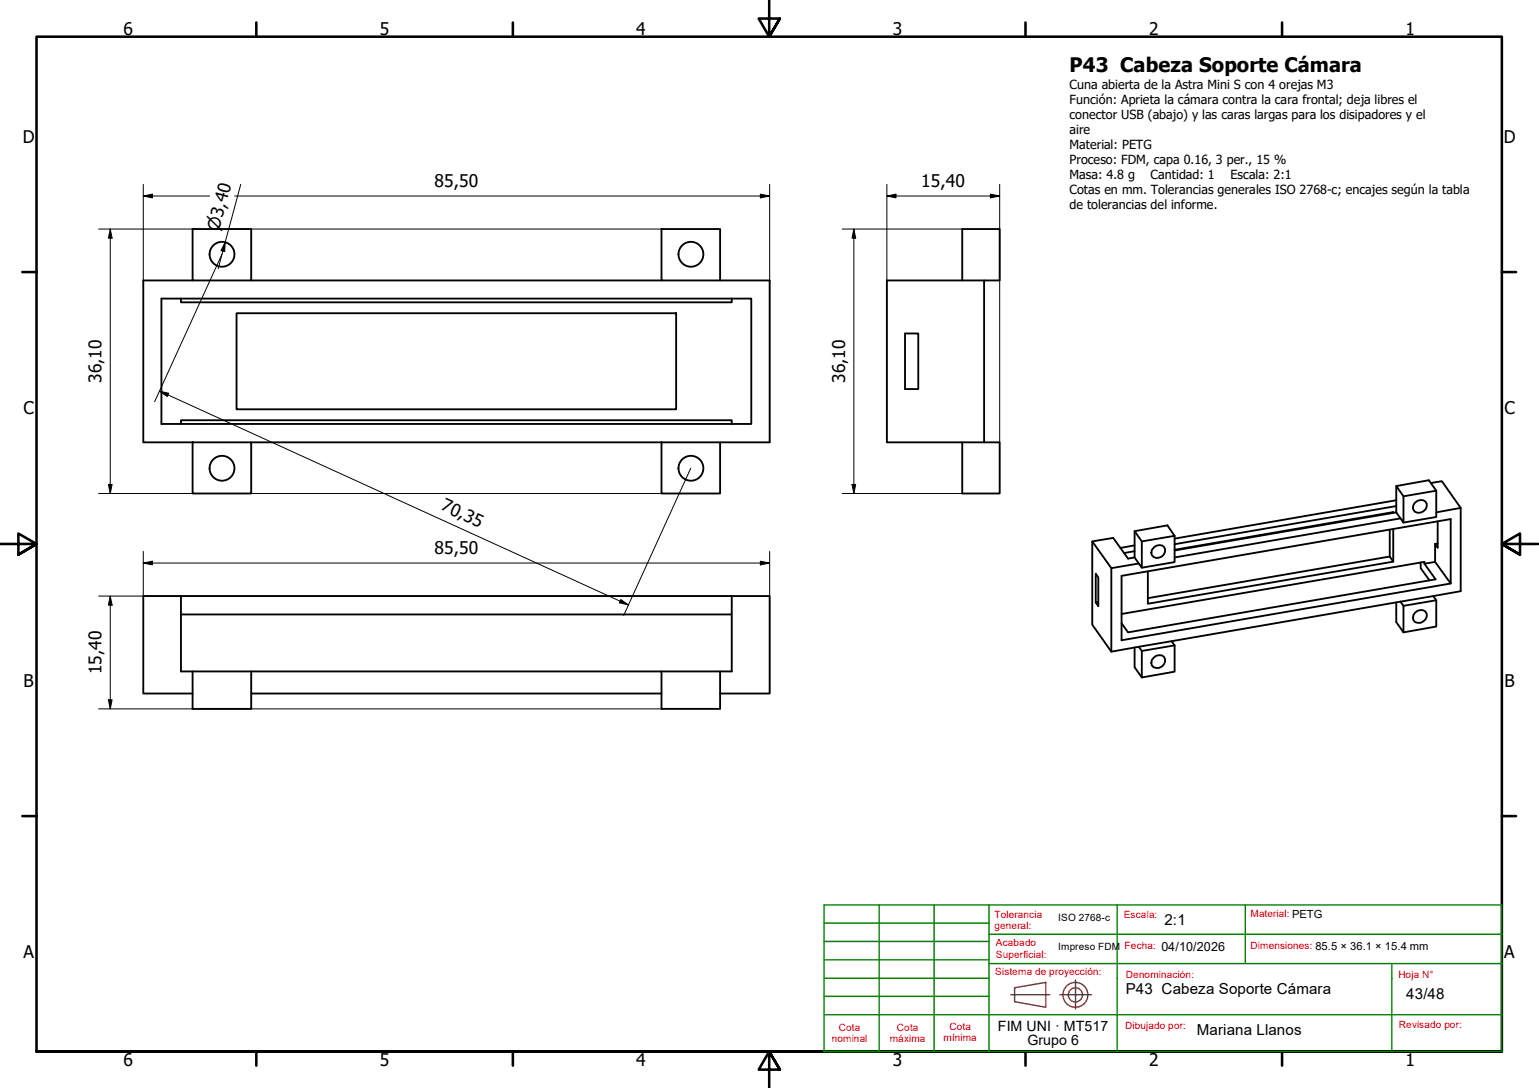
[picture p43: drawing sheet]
<svg xmlns="http://www.w3.org/2000/svg" width="420mm" height="297mm" viewBox="0 0 420 297" stroke-linecap="round" stroke-linejoin="round" font-family="sans-serif">
<defs><g id="words">
<text font-size="5.5" x="292" y="19.5">P43 Cabeza Soporte Cámara</text>
<g font-size="4.8">
<text x="33.7" y="9.6">6</text>
<text x="103.7" y="9.6">5</text>
<text x="173.7" y="9.6">4</text>
<text x="243.7" y="9.6">3</text>
<text x="313.7" y="9.6">2</text>
<text x="383.7" y="9.6">1</text>
<text x="6.2" y="38.9">D</text>
<text x="410.5" y="38.9">D</text>
<text x="118.6" y="51.2">85,50</text>
<text x="251.5" y="51.2">15,40</text>
<text x="27.7" y="104.6" transform="rotate(-90 27.7 104.6)">36,10</text>
<text x="230.7" y="104.6" transform="rotate(-90 230.7 104.6)">36,10</text>
<text x="6.4" y="113.1">C</text>
<text x="410.7" y="113.1">C</text>
<text x="120.1" y="139.1" transform="rotate(25 120.1 139.1)">70,35</text>
<text x="118.6" y="151.4">85,50</text>
<text x="27.7" y="184.1" transform="rotate(-90 27.7 184.1)">15,40</text>
<text x="6.4" y="187.4">B</text>
<text x="410.7" y="187.4">B</text>
<text x="6.4" y="261.7">A</text>
<text x="410.7" y="261.7">A</text>
<text x="33.7" y="290.9">6</text>
<text x="103.7" y="290.9">5</text>
<text x="173.7" y="290.9">4</text>
<text x="243.7" y="290.9">3</text>
<text x="313.7" y="290.9">2</text>
<text x="383.7" y="290.9">1</text>
</g>
<text font-size="4.6" x="59.8" y="63.2" transform="rotate(-75 59.8 63.2)">⌀3,40</text>
<g font-size="4.1">
<text x="317.9" y="252.7">2:1</text>
<text x="307.3" y="271.5">P43 Cabeza Soporte Cámara</text>
<text x="383.9" y="272.8">43/48</text>
<text x="326.7" y="282.6">Mariana Llanos</text>
</g>
<g font-size="3.9">
<text x="272.4" y="281.4">FIM UNI · MT517</text>
<text x="280.5" y="285.3">Grupo 6</text>
</g>
<g font-size="3.4">
<text x="292" y="24.2">Cuna abierta de la Astra Mini S con 4 orejas M3</text>
<text x="292" y="28.4">Función: Aprieta la cámara contra la cara frontal; deja libres el</text>
<text x="292" y="32.5">conector USB (abajo) y las caras largas para los disipadores y el</text>
<text x="292" y="36.6">aire</text>
<text x="292" y="40.7">Material: PETG</text>
<text x="292" y="44.8">Proceso: FDM, capa 0.16, 3 per., 15 %</text>
<text x="292" y="48.9">Masa: 4.8 g</text>
<text x="292" y="53.1">Cotas en mm. Tolerancias generales ISO 2768-c; encajes según la tabla</text>
<text x="314.1" y="48.9">Cantidad: 1</text>
<text x="336" y="48.9">Escala: 2:1</text>
<text x="292" y="57.1">de tolerancias del informe.</text>
<text x="317.1" y="259.7">04/10/2026</text>
</g>
<g font-size="2.7" fill="#f00">
<text x="271.5" y="250.5">Tolerancia</text>
<text x="306.8" y="250.7">Escala:</text>
<text x="341.4" y="250.4">Material: PETG</text>
<text x="271.5" y="253.7">general:</text>
<text x="271.9" y="258.4">Acabado</text>
<text x="271.9" y="261.5">Superficial:</text>
<text x="307" y="259.1">Fecha:</text>
<text x="341.4" y="259">Dimensiones: 85.5 × 36.1 × 15.4 mm</text>
<text x="271.7" y="266.3">Sistema de proyección:</text>
<text x="307.3" y="267.1">Denominación:</text>
<text x="381.8" y="267.1">Hoja N°</text>
<text x="229" y="281.5">Cota</text>
<text x="244.9" y="281.5">Cota</text>
<text x="259.2" y="281.1">Cota</text>
<text x="307.1" y="281">Dibujado por:</text>
<text x="381.9" y="280.7">Revisado por:</text>
<text x="227.1" y="284.6">nominal</text>
<text x="243" y="284.6">máxima</text>
<text x="257.6" y="284.3">mínima</text>
</g>
<g font-size="2.7">
<text x="288.9" y="251.4">ISO 2768-c</text>
<text x="288.9" y="259.3">Impreso FDM</text>
</g>
</g></defs>
<!-- layer: Visible (ISO) -->
<g fill="none" stroke="#000" stroke-width=".51">
<path d="M52.6 76.6h-13.5v44.2h13.5M52.6 62.5h16v14.1h-16zM68.6 76.6h112M180.6 62.5h16v14.1h-16zM196.6 76.6h13.5v44.2h-13.5M262.7 76.6v-14.1h10.2v14.1h-30.8v44.2h26.6M268.7 76.6v44.2M44.1 81.5h161v34.2h-161zM49.4 81.5v1h150.4v-1M64.6 85.5h120v26.2h-120zM247.1 91h3.6v15.2h-3.6zM49.4 115.7v-1h150.4v1"/>
<path d="M52.6 120.8h16v13.9h-16zM68.6 120.8h112M180.6 120.8h16v13.9h-16zM262.7 120.8v13.9h10.2v-13.9h-4.2M381.2 139.9v-7.2l8.9-1.6 2 2.9v7.1l-8.9 1.6M381.2 132.7l2 2.8v7.2l-.9-1.2M381.2 138.2l-60.5 10.4M381.2 136.6l-60.5 10.5M386.3 137.2a1.7 1.7 0 0 1 2.4-.5 1.7 1.7 0 0 1 .5 2.4 1.82 1.82 0 0 1-1.9 1 1.82 1.82 0 0 1-1.5-1.5l.1-.8zM390.7 131.9l2.9-.5 5.2 7.3-6.7 1.2M392.1 134l-8.9 1.5M398.8 138.7v22.7l-7.5 1.3"/>
<path d="M298.2 147.8v22.7l5.2 7.4 7.5-1.3M303.4 155.1v22.8M309.8 145l1.9 2.8v7.2l-.8-1.2M309.8 150.5l-2.9 .5M309.8 148.9l-3.9 .7M309.8 152.2l1.1 1.6M310.9 153.8l-7.5 1.3-5.2-7.3 5.7-.9 4.1 5.6 1.8-.3v-7.2l8.9-1.6 2 2.9v7.2l-9 1.5M313.4 156v8.8l67-11.5-1-1.4-66 11.4M315 149.5a1.68 1.68 0 0 1 2.3-.5 1.68 1.68 0 0 1 .5 2.4 1.82 1.82 0 0 1-1.9 1 1.82 1.82 0 0 1-1.6-1.5l.2-.7zM320.7 146.3l-9 1.5M379.4 140v.2M379.4 144.6v7.3"/>
<path d="M380.4 140v-.2l-59.7 10.3M380.4 144.4v8.9M382.3 141.5l-1.1-1.6-60.5 10.4M382.3 141.5l-61.6 10.7M387.9 153.5v1.6l2.4 3.4M391.8 148.5v4.9l-2.9 .5M391.8 153.4l4.2 5.9v-17.6l-89.8 15.5v17.6l89.8-15.5M392.5 148.4l-.7 .1M392.5 142.4v7.1l-.7-1M49.4 162.7h-10.3v26.6h13.5M49.4 167.8h150.4M199.8 162.7h-150.4v20.6h131.2v10.2h16v-10.2"/>
<path d="M199.8 162.7v20.6h-19.2M199.8 162.7h10.3v26.6h-13.5M299.8 164.4l-.7 .1 .7 1v-7.8l-.7-1.1v7.9M306.2 167.6l82.7-14.2v.5l3 4.3-83.9 14.4-1.8-2.4M310.9 176.6l.8 1.1v7.3l-1.9-2.8v-5.4M310.9 176.6l8.9-1.5 .9 1.1v7.2l-9 1.6M315 179.6a1.68 1.68 0 0 1 2.3-.6 1.68 1.68 0 0 1 .5 2.4 2.02 2.02 0 0 1-3.3 .3v-1.5zM320.7 176.2l-9 1.5M382.3 164.3l.9 1.1v7.2l-2-2.8v-5.3M382.3 164.3l9-1.6 .8 1.2v7.2l-8.9 1.5M382.3 164.3l-62.5 10.8M386.3 167.2a1.7 1.7 0 0 1 2.4-.5 1.7 1.7 0 0 1 .5 2.4 2.02 2.02 0 0 1-3.3 .2v-1.4z"/>
<path d="M392.1 163.9l-8.9 1.5M52.6 183.3v10.2h16v-10.2M68.6 189.3h112"/>
<circle cx="60.6" cy="69.4" r="3.4"/>
<circle cx="188.6" cy="69.4" r="3.4"/>
<circle cx="60.6" cy="127.8" r="3.4"/>
<circle cx="188.6" cy="127.8" r="3.4"/>
</g>
<!-- layer: Borde (ISO) -->
<g fill="none" stroke="#000" stroke-width=".7">
<path d="M70 6.1v3.9M140 6.1v3.9M210 0v10l-2.9-4.9h5.8l-2.9 4.9 2.9-4.9M280 6.1v3.9M350 6.1v3.9M6.1 74.3h3.9M410 74.3h3.9M0 148.5h10l-5-2.8v5.7l5-2.9-5 2.9M420 148.5h-10l5-2.8v5.7l-5-2.9 5 2.9M6.1 222.8h3.9M410 222.8h3.9M10 287.1v-277.1h400v277.1h-400h400"/>
<path d="M70 287.1v3.8M140 287.1v3.8M212.9 292l-2.9-4.9 2.9 4.9h-5.8l2.9-4.9v9.9M280 287.1v3.8M350 287.1v3.8"/>
</g>
<g fill="none" stroke="#800040" stroke-width=".38">
<path d="M276 271.6h10.6M277 269.7l8.5-1.5v6.8l-8.5-1.5zM289.4 271.6h8.6M293.6 267.6v7.8"/>
<circle cx="293.6" cy="271.6" r="3.4"/>
<circle cx="293.6" cy="271.6" r="1.94"/>
</g>
<g fill="none" stroke="#008000" stroke-width=".38">
<path d="M225 257h45M225 252h45M240 247.1v40h30M255 247.1v40M270 247.1h35v40M270 255.1h140M305 247.1h35M225 277h185M225 272h45M225 267.1h45M225 262.1h45M270 263.1h140"/>
<path d="M340 263.1v-16h70v40h-140M380 263.1v24M225 287.1v-40h45v40"/>
</g>
<path d="M225 287.1h15" fill="none" stroke="#008000" stroke-width=".51"/>
<!-- layer: Cota (ISO) -->
<g fill="none" stroke="#000" stroke-width=".27">
<path d="M39.1 53.5l2.5-.5v1zM39.1 53.5h18.1M39.1 50.3v26.3M64.1 53.5h146M65.7 50.3l-6.1 23.1M207.6 53l2.5 .5-2.5 .5zM210.1 50.3v70.5M242.1 53.5l2.5-.5v1zM242.1 53.5h30.8M242.1 50.3v26.3M270.4 53l2.5 .5-2.5 .5zM272.9 50.3v70.5"/>
<path d="M26.9 62.5h27.9M30.1 62.5l.5 2.5h-1zM30.1 62.5v72.2M60.6 69.5l-18.4 40.2M61.5 66.2l-.2 2.5-1-.3zM61.7 62.5h118.9M229.9 62.5h32.8M233.1 62.5l.5 2.5h-1zM233.1 62.5v72.2M43.6 106.8l2.4 .6-.3 .9zM43.6 106.8l128 58.3M26.9 134.7h153.7"/>
<path d="M29.6 132.3h1l-.5 2.4zM188.6 127.8l-18.4 40.3M229.9 134.7h32.8M232.6 132.3h1l-.5 2.4zM39.1 153.7l2.5-.5v1zM39.1 150.5v12.2M39.1 153.7h171M207.6 153.2l2.5 .5-2.5 .5zM210.1 150.5v38.8M26.9 162.7h172.9M30.1 162.7l.5 2.5h-1zM30.1 162.7v30.8"/>
<path d="M169.5 163.7l2.1 1.4-2.5-.5zM26.9 193.5h153.7M29.6 191.1h1l-.5 2.4z"/>
</g>
<g fill="#000">
<path d="M39.1 53.5l2.5-.5v1zM207.6 53l2.5 .5-2.5 .5zM242.1 53.5l2.5-.5v1zM270.4 53l2.5 .5-2.5 .5zM30.1 62.5l.5 2.5h-1zM61.5 66.2l-.2 2.5-1-.3zM233.1 62.5l.5 2.5h-1zM43.6 106.8l2.4 .6-.3 .9zM29.6 132.3h1l-.5 2.4zM232.6 132.3h1l-.5 2.4zM39.1 153.7l2.5-.5v1zM207.6 153.2l2.5 .5-2.5 .5z"/>
<path d="M30.1 162.7l.5 2.5h-1zM169.5 163.7l2.1 1.4-2.5-.5zM29.6 191.1h1l-.5 2.4z"/>
</g>
<use href="#words"/>
</svg>
